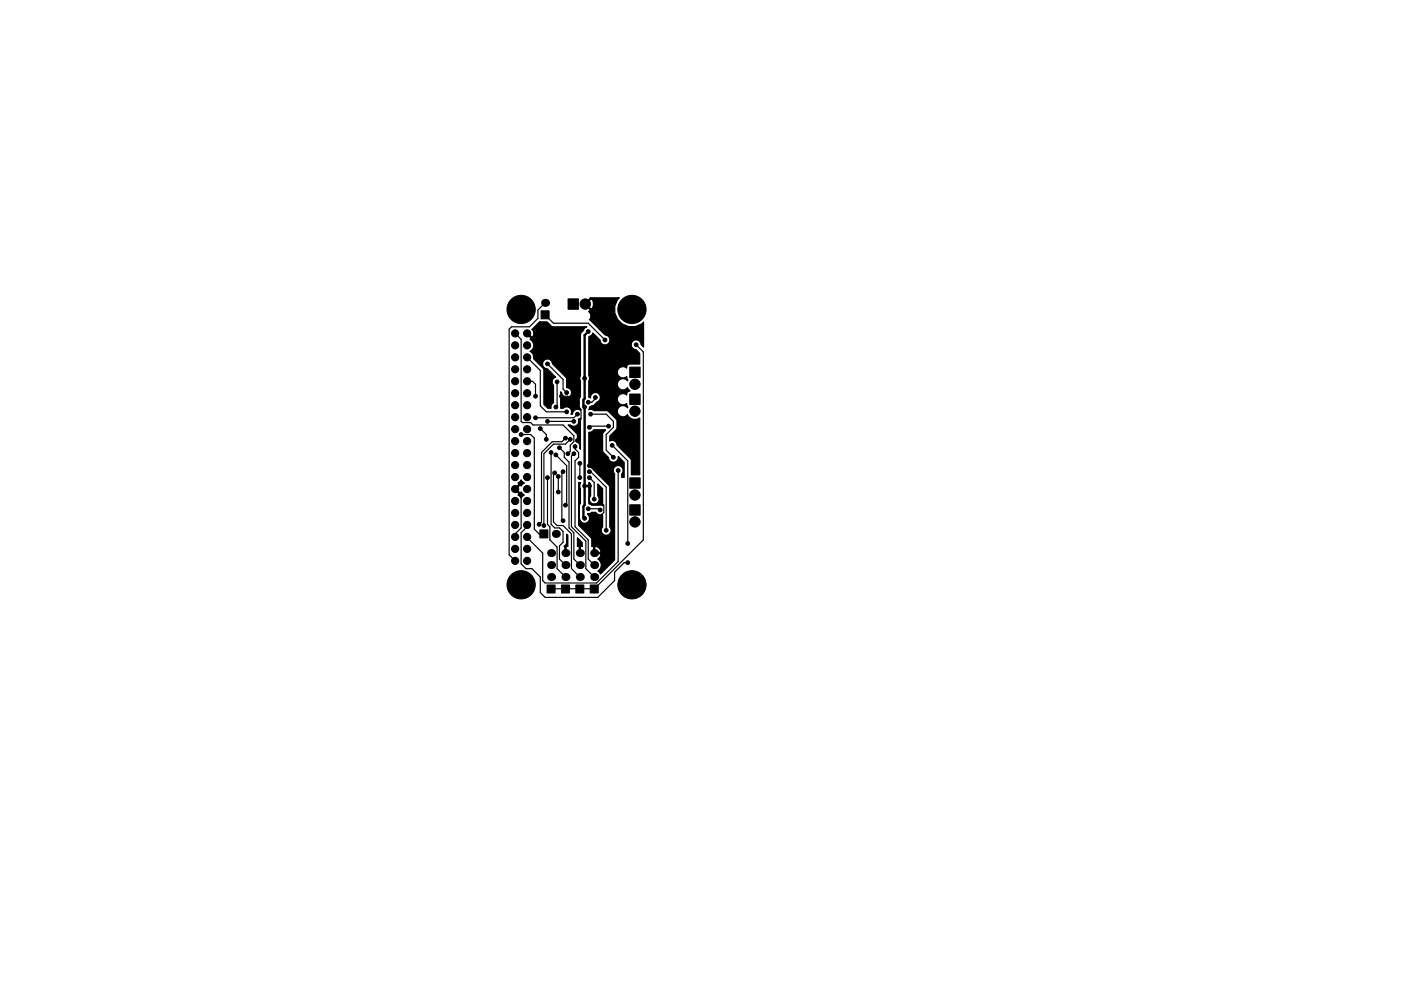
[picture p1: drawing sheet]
<svg xmlns="http://www.w3.org/2000/svg" width="297mm" height="210mm" viewBox="0 0 297 210" stroke-linecap="round" stroke-linejoin="round" font-family="sans-serif">
<g fill="#000" stroke="#000" stroke-width=".21">
<path d="M114.7 65.9h1.7v1.7h-1.7zM120.4 63.4h2.2v2.2h-2.2zM133.5 77.9h2.2v2.2h-2.2zM133.5 83.6h2.2v2.2h-2.2zM114.5 112.4h1.7v1.7h-1.7zM133.5 107.1h2.2v2.2h-2.2zM133.5 101.4h2.2v2.2h-2.2zM116 124.1h1.7v1.7h-1.7zM119 124.1h1.7v1.7h-1.7zM122.1 124.1h1.7v1.7h-1.7zM125.1 124.1h1.7v1.7h-1.7z"/>
<circle cx="109.2" cy="75.8" r=".76"/>
<circle cx="109.2" cy="73.3" r=".76"/>
<circle cx="109.2" cy="70.7" r=".76"/>
<circle cx="109.2" cy="78.4" r=".76"/>
<circle cx="110.5" cy="65.7" r="3"/>
<circle cx="111.8" cy="73.3" r=".76"/>
<circle cx="111.8" cy="78.4" r=".76"/>
<circle cx="111.8" cy="75.8" r=".76"/>
<circle cx="111.8" cy="70.7" r=".76"/>
<circle cx="116.1" cy="77.2" r=".4"/>
<circle cx="124.1" cy="64.5" r="1.1"/>
<circle cx="124.7" cy="70.4" r=".4"/>
<circle cx="128.3" cy="72.1" r=".4"/>
<circle cx="134" cy="65.7" r="3"/>
<circle cx="134.9" cy="73.1" r=".4"/>
<circle cx="109.2" cy="80.9" r=".76"/>
<circle cx="109.2" cy="96.1" r=".76"/>
<circle cx="109.2" cy="83.4" r=".76"/>
<circle cx="109.2" cy="98.7" r=".76"/>
<circle cx="109.2" cy="91.1" r=".76"/>
<circle cx="109.2" cy="88.5" r=".76"/>
<circle cx="109.2" cy="86" r=".76"/>
<circle cx="109.2" cy="93.6" r=".76"/>
<circle cx="110.5" cy="92.2" r=".4"/>
<circle cx="111.8" cy="80.9" r=".76"/>
<circle cx="111.8" cy="98.7" r=".76"/>
<circle cx="111.8" cy="83.4" r=".76"/>
<circle cx="111.8" cy="88.5" r=".76"/>
<circle cx="111.8" cy="93.6" r=".76"/>
<circle cx="111.8" cy="91.1" r=".76"/>
<circle cx="111.8" cy="96.1" r=".76"/>
<circle cx="111.8" cy="86" r=".76"/>
<circle cx="113.5" cy="88.6" r=".4"/>
<circle cx="113.5" cy="84.1" r=".4"/>
<circle cx="114.6" cy="90.9" r=".4"/>
<circle cx="115.8" cy="93.2" r=".4"/>
<circle cx="116.1" cy="89.4" r=".4"/>
<circle cx="116.8" cy="96" r=".4"/>
<circle cx="117.9" cy="86.4" r=".4"/>
<circle cx="117.9" cy="96.5" r=".4"/>
<circle cx="118.1" cy="81" r=".4"/>
<circle cx="118.6" cy="95" r=".4"/>
<circle cx="119" cy="84.1" r=".4"/>
<circle cx="119.9" cy="93" r=".4"/>
<circle cx="120.1" cy="87.4" r=".4"/>
<circle cx="120.1" cy="83.3" r=".4"/>
<circle cx="120.4" cy="96.3" r=".4"/>
<circle cx="120.9" cy="93.2" r=".4"/>
<circle cx="121.7" cy="89.4" r=".4"/>
<circle cx="121.7" cy="96.3" r=".4"/>
<circle cx="121.9" cy="94.7" r=".4"/>
<circle cx="122.4" cy="93.5" r=".4"/>
<circle cx="122.4" cy="87.9" r=".4"/>
<circle cx="122.7" cy="90.4" r=".4"/>
<circle cx="122.9" cy="98.3" r=".4"/>
<circle cx="124" cy="80.3" r=".4"/>
<circle cx="124" cy="86.4" r=".4"/>
<circle cx="124.7" cy="85.3" r=".4"/>
<circle cx="125" cy="98.8" r=".4"/>
<circle cx="125" cy="90.7" r=".4"/>
<circle cx="125.2" cy="82.8" r=".4"/>
<circle cx="125.2" cy="87.9" r=".4"/>
<circle cx="126.2" cy="84.3" r=".4"/>
<circle cx="127.3" cy="80.5" r=".4"/>
<circle cx="129" cy="90.4" r=".4"/>
<circle cx="129.8" cy="94.5" r=".4"/>
<circle cx="130" cy="97" r=".4"/>
<circle cx="130.3" cy="92.5" r=".4"/>
<circle cx="131.1" cy="99.8" r=".4"/>
<circle cx="134.6" cy="87.2" r="1.1"/>
<circle cx="134.6" cy="81.5" r="1.1"/>
<circle cx="109.2" cy="113.9" r=".76"/>
<circle cx="109.2" cy="101.2" r=".76"/>
<circle cx="109.2" cy="106.3" r=".76"/>
<circle cx="109.2" cy="111.4" r=".76"/>
<circle cx="109.2" cy="116.5" r=".76"/>
<circle cx="109.2" cy="103.8" r=".76"/>
<circle cx="109.2" cy="108.8" r=".76"/>
<circle cx="109.2" cy="119" r=".76"/>
<circle cx="111.8" cy="103.8" r=".76"/>
<circle cx="111.8" cy="108.8" r=".76"/>
<circle cx="111.8" cy="113.9" r=".76"/>
<circle cx="111.8" cy="111.4" r=".76"/>
<circle cx="111.8" cy="101.2" r=".76"/>
<circle cx="111.8" cy="116.5" r=".76"/>
<circle cx="111.8" cy="119" r=".76"/>
<circle cx="111.8" cy="106.3" r=".76"/>
<circle cx="114.3" cy="111.2" r=".4"/>
<circle cx="115.3" cy="111.5" r=".4"/>
<circle cx="116.1" cy="101.3" r=".4"/>
<circle cx="117.6" cy="100.3" r=".4"/>
<circle cx="118.4" cy="104.4" r=".4"/>
<circle cx="118.4" cy="101.1" r=".4"/>
<circle cx="119.4" cy="110.5" r=".4"/>
<circle cx="119.4" cy="100.1" r=".4"/>
<circle cx="119.9" cy="107.2" r=".4"/>
<circle cx="122.9" cy="101.3" r=".4"/>
<circle cx="124" cy="103.1" r=".4"/>
<circle cx="124" cy="110" r=".4"/>
<circle cx="124.7" cy="107.9" r=".4"/>
<circle cx="125" cy="103.1" r=".4"/>
<circle cx="125" cy="101.3" r=".4"/>
<circle cx="125" cy="100.1" r=".4"/>
<circle cx="126" cy="105.9" r=".4"/>
<circle cx="127" cy="109.7" r=".4"/>
<circle cx="127.3" cy="108.2" r=".4"/>
<circle cx="128.5" cy="112.5" r=".4"/>
<circle cx="133.1" cy="115.3" r=".4"/>
<circle cx="133.1" cy="119.4" r=".4"/>
<circle cx="134.6" cy="110.7" r="1.1"/>
<circle cx="134.6" cy="105" r="1.1"/>
<circle cx="110.5" cy="124.1" r="3"/>
<circle cx="134" cy="124.1" r="3"/>
</g>
<g fill="#000">
<circle cx="115.6" cy="64.3" r=".85"/>
<circle cx="116.8" cy="119.9" r=".85"/>
<circle cx="116.8" cy="117.3" r=".85"/>
<circle cx="117.9" cy="113.3" r=".85"/>
<circle cx="119.9" cy="117.3" r=".85"/>
<circle cx="119.9" cy="119.9" r=".85"/>
<circle cx="122.9" cy="119.9" r=".85"/>
<circle cx="122.9" cy="117.3" r=".85"/>
<circle cx="126" cy="117.3" r=".85"/>
<circle cx="126" cy="119.9" r=".85"/>
<circle cx="116.8" cy="122.4" r=".85"/>
<circle cx="119.9" cy="122.4" r=".85"/>
<circle cx="122.9" cy="122.4" r=".85"/>
<circle cx="126" cy="122.4" r=".85"/>
</g>
<path d="M124.7 70.4l-.7 .7v13.5l-.3 .2v1.3l.3 .3v20.8l-.3 .2v2.3l.3 .3" fill="none" stroke="#000" stroke-width=".5"/>
<g fill="none" stroke="#000" stroke-width=".25">
<path d="M109.2 70.7l1.3 1.3v17.4l.2 .3h1.8l.5 .5h6.4l2.3 2.3v1.2l-.8 .8v1.3l-.5 .5M111.8 75.8l2.8 2.8v7.5l1.2 1.3h4.3M115.6 66.8l1.7 1.8h7.4l3.6 3.5M115.6 64.3l-1.6 1.5v1.8l-1.7 1.7h-3.8l-.6 .5v47.9l1.3 1.3M116.1 77.2l3.3 3.3v2l.7 .8M134.9 73.1l1.5 1.6v39.8l-10.4 10.5M110.5 92.2h2l.8 .8v19.3l1 1h1M111.8 80.9h1.1l.6 .6v2.6M114.6 90.9l1.2 1.3v1M116.1 89.4h5.6M116.8 96v15.2l.8 .8h1l.8 .8v2.3l-.8 .7v2.8l1.3 1.3M117.9 96.5l2.2 2.3v8.1l-.2 .3"/>
<path d="M118.1 81v5.1l-.2 .3M118.6 95l1 1v1l1 1v14l1.1 1v5.6l1.2 1.3M119 84.1h1.4l2.8 2.8v2l-.5 .5v3.8l-.3 .3M119.9 93l-.8 .7h-2l-2.3 2.3v14.7l-.5 .5M120.9 93.2l-1 1h-2.6l-2 2.1v15.2M121.7 96.3l-.5 .5v15l3 3v5.8l1.8 1.8M121.9 94.7v.5l.8 .8v1l-.8 .8v14l2.8 2.7v4.1l1.3 1.3M122.4 87.9l-.7 .7h-8.2M122.9 98.3v3M125 98.8l4.8 4.8v9.4l-.8 .8h-1l-1-1v-3.1l1-1v-1.5l-.2-.3h-2.3l-.5-.5v-3.3M125 99.8l3.5 3.6v9.1M125.2 87.9h3.3l1.5 1.5v1.3l-1.5 1.5v3.3l1.5 1.5"/>
<path d="M126.5 84.3l-1 1h-.8M127.3 80.5v.3l-2.1 2M129 90.4h-3.8l-.2 .3M129.8 94.5l3.3 3.3v17.5M131.1 99.8v19.3l-4.6 4.6h-10.9l-.5-.5v-5.9l-3.3-3.4M109.2 103.8l1.3 1.1v7.1l-1.3 1.3v.6M111.8 111.4v.4l-1.3 1.2v6.6l1 1h1.3l1.8 1.8v3.3l1 1h11.1l3.6-3.5v-1.8l2-2h.8M116.1 101.3v9.9l.5 .6v2.7l1.5 1.6v4.5l1.8 1.8M117.6 100.3l-.3 .3v10.1l.8 .8h1.3l1.8 1.8v7.3l1.7 1.8M118.4 101.1v3.3M119.4 100.1l-.3 .2v9.9l.3 .3M124.7 107.9h2.3l.3 .3"/>
<path d="M125 101.3l1 1.1v3.5M117.6 124.9h9.1"/>
</g>
<path d="M111.6 70.7l.2-.2 .9 1a.94 .94 0 0 0 0-1.6l1.7-1.7 1.6 .1 .8 .8 .5 .2 7.1 .1a3.1 3.1 0 0 0-1.3 1.8v8.5l-.2 .4 .2 .7v3.4l-.3 .6v1.3l.3 1a1.07 1.07 0 0 0-1.1-.2 1.07 1.07 0 0 0-.6 1h-.3a1.04 1.04 0 0 0-.3-1.4 1.04 1.04 0 0 0-1.4 .1h-.5v-3.5l.2 .2a1.05 1.05 0 0 0 1.1 1 1.05 1.05 0 0 0 1-1.1 1.05 1.05 0 0 0-1.1-1v-2l-3-3a1.04 1.04 0 0 0-1-1 1.04 1.04 0 0 0-1.1 1 1.04 1.04 0 0 0 1 1l1.8 1.8a1.02 1.02 0 0 0-.4 1.7v3.7a1 1 0 0 0-.6 1.2h-.7l-.8-.8v-7.5l-2.2-2.2a1.36 1.36 0 0 0-.8-1.6 1.38 1.38 0 0 0 .9-1.2 1.38 1.38 0 0 0-.8-1.3l.2-.3zM125.1 63.2h6.2a3.6 3.6 0 0 0 .1 5.1 3.6 3.6 0 0 0 5.1 0v5.3l-.6-.5a1.04 1.04 0 0 0-1-1 1.04 1.04 0 0 0-1.1 1 1.04 1.04 0 0 0 1 1.1l.8 .8v2.2h-2.1a.69 .69 0 0 0-.6 .9 1.2 1.2 0 0 0-1.7 .1 1.2 1.2 0 0 0 0 1.6 1.2 1.2 0 0 0 1.7 .1v.4l.2 .3-.1 .2a1.2 1.2 0 0 0-1.7-.2 1.2 1.2 0 0 0 0 1.8 1.2 1.2 0 0 0 1.7-.2l.5 .8a.69 .69 0 0 0-.6 .8 1.2 1.2 0 0 0-1.7 .1 1.2 1.2 0 0 0 0 1.6 1.2 1.2 0 0 0 1.7 .1v.5l.2 .2-.1 .2a1.2 1.2 0 0 0-1.7-.1 1.2 1.2 0 0 0 0 1.7 1.2 1.2 0 0 0 1.7-.1 1.71 1.71 0 0 0 2.6 .7v12h-1.7l-.1-3.2-3-3.1a1.02 1.02 0 0 0-1.5-.8v-1.1l1.5-1.5v-1.9l-2-1.9-2.9-.1a.94 .94 0 0 0-1.1-.2l.2-.6 .5-.2a3.4 3.4 0 0 0 1.8-1.6 1.05 1.05 0 0 0-1-1.2 1.05 1.05 0 0 0-1.1 1.1l-.4-.1v-3.5l.2-.3-.2-.8v-8.2l.5-.3 .4-.6 1.5 1.6a1.04 1.04 0 0 0 1.1 1 1.04 1.04 0 0 0 1-1.1 1.04 1.04 0 0 0-1-1l-3.3-3.3a1.15 1.15 0 0 0-.2-1.7l.3-.4-1.2-1.2h.4l1 1.1a1.26 1.26 0 0 0 0-2.1l-1 1h-.4zM120.5 90.2h.5a1.03 1.03 0 0 0 1.3 0 1.03 1.03 0 0 0 .3-1.3l.5-.2v6.6l-.2-.2a1.29 1.29 0 0 0-.5-1.4v-1.5zM124.8 91.7a.98 .98 0 0 0 1.1-.5h2.5l-.4 .4-.3 .6v3.3l.3 .5 1 1.1a1.04 1.04 0 0 0 1.2 1 1.04 1.04 0 0 0 .9-1.3l1.2 1.3v3.2h-.5v-.8a1.04 1.04 0 0 0 0-1.4 1.04 1.04 0 0 0-1.5 0 1.04 1.04 0 0 0 0 1.4v18.3l-3 3-.5-.6a1.46 1.46 0 0 0-.1-2.6l.6-.5 .1-.4-.1-.2h-1.5l.1-1.5h.2v1.2h1.2a1.08 1.08 0 0 0-1.4-1.2h-.4v-1.5l-.2-.5-2.6-2.6v-9h.4l-.2 .5 .2 .8v3.1l-.3 .6v2.2a1.08 1.08 0 0 0 1.2 1.4 1.08 1.08 0 0 0 .8-1.6l-.2-.4 .8-.3h.9a1.01 1.01 0 0 0 1.5 .4v2.7a1.04 1.04 0 0 0 0 1.5 1.04 1.04 0 0 0 1.5 0 1.04 1.04 0 0 0 0-1.5l-.1-8.7-3.3-3.4a.99 .99 0 0 0-1.1-.7zM109 113.9l.2-.2 .2 .2-.2 .2zM110.5 101.8l.7 .7-.7 .7-.3-.2-.8 .8 .8 .8 .3-.3 .7 .7-.7 .7-.7-.7 .2-.3-1-.9 1-1-.2-.3zM116.7 117.2h.3v.3h-.3zM120.1 113.3l.3 .3v2.4h-.4v1.5h-.2v-1.5l-.2-.1 .5-.5zM122.4 114.1l1 1v.9h-.3v1.5h-.3v-1.5h-.4zM124.8 102.4l.4 .3v2.5a1.04 1.04 0 0 0 .1 1.5 1.04 1.04 0 0 0 1.4 0 1.04 1.04 0 0 0 0-1.5v-2.5l1.1 1v3.6l-.3-.1h-2.1l-.6-.3v-3.2l.2-.4z" fill="#000" stroke="#000" stroke-width=".25"/>
</svg>
